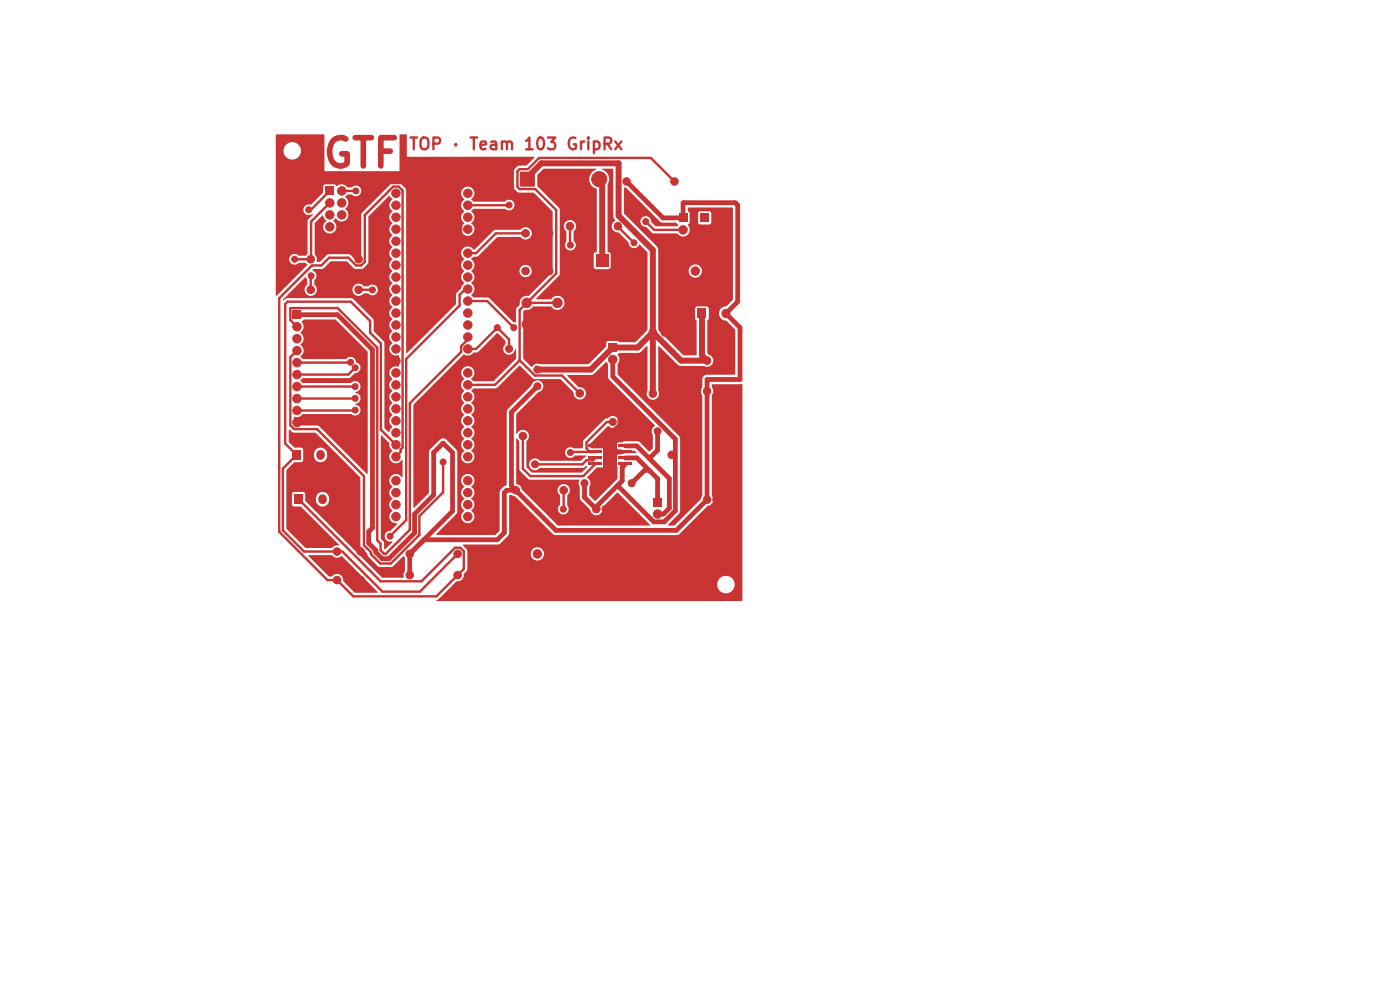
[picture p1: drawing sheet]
<svg xmlns="http://www.w3.org/2000/svg" width="297mm" height="210mm" viewBox="0 0 297 210" stroke-linecap="round" stroke-linejoin="round" font-family="sans-serif">
<defs><g id="words">
<text font-size="6" fill="#c83434" x="68.2" y="37">GTF</text>
<text font-size="2.5" fill="#c83434" x="86.6" y="32.4">TOP · Team 103 GripRx</text>
</g></defs>
<g fill="#c83434" stroke="#c83434" stroke-width=".21">
<circle cx="139.5" cy="91.5" r=".75"/>
<circle cx="86.9" cy="117.5" r=".8"/>
<circle cx="97.1" cy="117.5" r=".8"/>
<circle cx="134" cy="102.5" r=".75"/>
<circle cx="113.5" cy="98.5" r=".75"/>
</g>
<path d="M110.6 116.6h1.8v1.8h-1.8z" fill="#c83434"/>
<g fill="#c83434" stroke="#c83434" stroke-width=".21">
<circle cx="114" cy="117.5" r=".9"/>
<circle cx="110.9" cy="92.5" r=".8"/>
<circle cx="121.1" cy="92.5" r=".8"/>
<circle cx="150" cy="106" r=".8"/>
<circle cx="152" cy="106" r=".8"/>
<circle cx="71.5" cy="117" r=".8"/>
<circle cx="76.5" cy="117" r=".8"/>
<circle cx="71.5" cy="123" r=".8"/>
<circle cx="76.5" cy="123" r=".8"/>
</g>
<path d="M62.4 104.9h1.8v2.1h-1.8z" fill="#c83434"/>
<path d="M65.9 105.8v.3M68.4 105.8v.3" fill="none" stroke="#c83434" stroke-width="1.8"/>
<path d="M69.1 39.6h1.8v1.8h-1.8z" fill="#c83434"/>
<g fill="#c83434" stroke="#c83434" stroke-width=".21">
<circle cx="72.5" cy="40.5" r=".9"/>
<circle cx="70" cy="43" r=".9"/>
<circle cx="72.5" cy="43" r=".9"/>
<circle cx="70" cy="45.6" r=".9"/>
<circle cx="72.5" cy="45.6" r=".9"/>
<circle cx="70" cy="48.1" r=".9"/>
<circle cx="72.5" cy="48.1" r=".9"/>
</g>
<path d="M144.1 56.6h1.8v1.8h-1.8z" fill="#c83434"/>
<g fill="#c83434" stroke="#c83434" stroke-width=".21">
<circle cx="147.5" cy="57.5" r=".9"/>
<circle cx="114" cy="85.5" r=".75"/>
</g>
<path d="M62 95.5h1.8v2.1h-1.8z" fill="#c83434"/>
<path d="M65.5 96.4v.3M68 96.4v.3" fill="none" stroke="#c83434" stroke-width="1.8"/>
<path d="M129.1 72.8h1.8v1.8h-1.8z" fill="#c83434"/>
<g fill="#c83434" stroke="#c83434" stroke-width=".21">
<circle cx="130" cy="76.3" r=".9"/>
<circle cx="150" cy="83" r=".8"/>
<circle cx="155" cy="83" r=".8"/>
<circle cx="114" cy="81.9" r=".75"/>
</g>
<path d="M148 65.5h1.9v2h-1.9z" fill="#c83434"/>
<path d="M151.5 66.5h.1M154 66.5h.1" fill="none" stroke="#c83434" stroke-width="1.9"/>
<g fill="#c83434" stroke="#c83434" stroke-width=".21">
<circle cx="111.8" cy="64.2" r="1"/>
<circle cx="118.2" cy="64.2" r="1"/>
<circle cx="111.8" cy="68.7" r="1"/>
<circle cx="118.2" cy="68.7" r="1"/>
<circle cx="108" cy="74" r=".75"/>
<circle cx="65.9" cy="55" r=".8"/>
<circle cx="76.1" cy="55" r=".8"/>
<circle cx="111.5" cy="49.5" r=".8"/>
<circle cx="116.5" cy="49.5" r=".8"/>
<circle cx="114" cy="78.4" r=".75"/>
</g>
<g fill="#c83434">
<path d="M124.9 94.3h2.8v.5h-2.8z"/>
<path d="M124.9 95.6h2.8v.5h-2.8z"/>
<path d="M124.9 96.9h2.8v.5h-2.8z"/>
<path d="M124.9 98.2h2.8v.5h-2.8z"/>
<path d="M131.3 98.2h2.8v.5h-2.8z"/>
<path d="M131.3 96.9h2.8v.5h-2.8z"/>
<path d="M131.3 95.6h2.8v.5h-2.8z"/>
<path d="M131.3 94.3h2.8v.5h-2.8z"/>
</g>
<circle cx="129.5" cy="96.5" r="1" fill="#c83434" stroke="#c83434" stroke-width=".21"/>
<g fill="#c83434">
<path d="M128 94.1h3v4.9h-3z"/>
<path d="M138.6 105.6h1.8v1.8h-1.8z"/>
</g>
<g fill="#c83434" stroke="#c83434" stroke-width=".21">
<circle cx="139.5" cy="109" r=".9"/>
<circle cx="126.5" cy="108" r=".8"/>
<circle cx="128.5" cy="108" r=".8"/>
<circle cx="138.5" cy="83.5" r=".8"/>
<circle cx="141" cy="83.5" r=".8"/>
<circle cx="130" cy="89.5" r=".75"/>
<circle cx="142.5" cy="96.5" r=".8"/>
<circle cx="147.5" cy="96.5" r=".8"/>
<circle cx="123" cy="83.4" r=".8"/>
<circle cx="128" cy="83.4" r=".8"/>
<circle cx="109.4" cy="104" r=".8"/>
<circle cx="119.6" cy="104" r=".8"/>
<circle cx="124" cy="102.5" r=".75"/>
</g>
<path d="M148.6 45.3h1.8v1.8h-1.8z" fill="#c83434"/>
<g fill="#c83434" stroke="#c83434" stroke-width=".21">
<circle cx="149.5" cy="48.8" r=".9"/>
<circle cx="132.9" cy="38.5" r=".8"/>
<circle cx="143.1" cy="38.5" r=".8"/>
</g>
<path d="M144 45.3h1.8v1.8h-1.8z" fill="#c83434"/>
<g fill="#c83434" stroke="#c83434" stroke-width=".21">
<circle cx="144.9" cy="48.8" r=".9"/>
<circle cx="111.5" cy="57.5" r=".8"/>
<circle cx="116.5" cy="57.5" r=".8"/>
<circle cx="84" cy="41" r=".9"/>
<circle cx="84" cy="43.5" r=".9"/>
<circle cx="84" cy="46.1" r=".9"/>
<circle cx="84" cy="48.6" r=".9"/>
<circle cx="84" cy="51.2" r=".9"/>
<circle cx="84" cy="53.7" r=".9"/>
<circle cx="84" cy="56.2" r=".9"/>
<circle cx="84" cy="58.8" r=".9"/>
<circle cx="84" cy="61.3" r=".9"/>
<circle cx="84" cy="63.9" r=".9"/>
<circle cx="84" cy="66.4" r=".9"/>
<circle cx="84" cy="68.9" r=".9"/>
<circle cx="84" cy="71.5" r=".9"/>
<circle cx="84" cy="74" r=".9"/>
<circle cx="84" cy="76.6" r=".9"/>
<circle cx="84" cy="79.1" r=".9"/>
<circle cx="84" cy="81.6" r=".9"/>
<circle cx="84" cy="84.2" r=".9"/>
<circle cx="84" cy="86.7" r=".9"/>
<circle cx="84" cy="89.3" r=".9"/>
<circle cx="84" cy="91.8" r=".9"/>
<circle cx="84" cy="94.3" r=".9"/>
<circle cx="84" cy="96.9" r=".9"/>
<circle cx="84" cy="99.4" r=".9"/>
<circle cx="84" cy="102" r=".9"/>
<circle cx="84" cy="104.5" r=".9"/>
<circle cx="84" cy="107" r=".9"/>
<circle cx="84" cy="109.6" r=".9"/>
<circle cx="99.2" cy="109.6" r=".9"/>
<circle cx="99.2" cy="107" r=".9"/>
<circle cx="99.2" cy="104.5" r=".9"/>
<circle cx="99.2" cy="102" r=".9"/>
<circle cx="99.2" cy="99.4" r=".9"/>
<circle cx="99.2" cy="96.9" r=".9"/>
<circle cx="99.2" cy="94.3" r=".9"/>
<circle cx="99.2" cy="91.8" r=".9"/>
<circle cx="99.2" cy="89.3" r=".9"/>
<circle cx="99.2" cy="86.7" r=".9"/>
<circle cx="99.2" cy="84.2" r=".9"/>
<circle cx="99.2" cy="81.6" r=".9"/>
<circle cx="99.2" cy="79.1" r=".9"/>
<circle cx="99.2" cy="76.6" r=".9"/>
<circle cx="99.2" cy="74" r=".9"/>
<circle cx="99.2" cy="71.5" r=".9"/>
<circle cx="99.2" cy="68.9" r=".9"/>
<circle cx="99.2" cy="66.4" r=".9"/>
<circle cx="99.2" cy="63.9" r=".9"/>
<circle cx="99.2" cy="61.3" r=".9"/>
<circle cx="99.2" cy="58.8" r=".9"/>
<circle cx="99.2" cy="56.2" r=".9"/>
<circle cx="99.2" cy="53.7" r=".9"/>
<circle cx="99.2" cy="51.2" r=".9"/>
<circle cx="99.2" cy="48.6" r=".9"/>
<circle cx="99.2" cy="46.1" r=".9"/>
<circle cx="99.2" cy="43.5" r=".9"/>
<circle cx="99.2" cy="41" r=".9"/>
<circle cx="86.9" cy="122" r=".8"/>
<circle cx="97.1" cy="122" r=".8"/>
<circle cx="120.9" cy="48" r=".8"/>
<circle cx="131.1" cy="48" r=".8"/>
</g>
<path d="M126.4 54h2.6v2.6h-2.6z" fill="#c83434"/>
<g fill="#c83434" stroke="#c83434" stroke-width=".21">
<circle cx="127.8" cy="61.3" r="1.3"/>
<circle cx="132.5" cy="58.3" r="1.3"/>
<circle cx="138.5" cy="70.5" r=".8"/>
<circle cx="141" cy="70.5" r=".8"/>
</g>
<path d="M110.4 36.5h3v3h-3z" fill="#c83434"/>
<circle cx="127.1" cy="38" r="1.6" fill="#c83434" stroke="#c83434" stroke-width=".21"/>
<path d="M62.1 65.9h1.8v1.8h-1.8z" fill="#c83434"/>
<g fill="#c83434" stroke="#c83434" stroke-width=".21">
<circle cx="63" cy="69.3" r=".9"/>
<circle cx="63" cy="71.8" r=".9"/>
<circle cx="63" cy="74.4" r=".9"/>
<circle cx="63" cy="76.9" r=".9"/>
<circle cx="63" cy="79.5" r=".9"/>
<circle cx="63" cy="82" r=".9"/>
<circle cx="63" cy="84.5" r=".9"/>
<circle cx="63" cy="87.1" r=".9"/>
<circle cx="63" cy="89.6" r=".9"/>
<circle cx="65.9" cy="61.5" r=".8"/>
<circle cx="76.1" cy="61.5" r=".8"/>
<circle cx="150" cy="76.5" r=".8"/>
<circle cx="155" cy="76.5" r=".8"/>
<circle cx="109" cy="69.5" r=".63"/>
<circle cx="119.5" cy="108" r=".63"/>
<circle cx="65.5" cy="44.5" r=".63"/>
<circle cx="75.5" cy="40.5" r=".63"/>
<circle cx="62.5" cy="55" r=".63"/>
<circle cx="66" cy="58.5" r=".63"/>
<circle cx="134.5" cy="51.5" r=".63"/>
<circle cx="79" cy="61.5" r=".63"/>
<circle cx="105.5" cy="69.5" r=".63"/>
<circle cx="137" cy="47" r=".63"/>
<circle cx="121" cy="96" r=".63"/>
<circle cx="108" cy="43.5" r=".63"/>
<circle cx="75.3" cy="78" r=".63"/>
<circle cx="74.4" cy="76.8" r=".63"/>
<circle cx="75.3" cy="82" r=".63"/>
<circle cx="75.3" cy="84.5" r=".63"/>
<circle cx="75.3" cy="87" r=".63"/>
<circle cx="121" cy="52" r=".63"/>
<circle cx="94" cy="98" r=".63"/>
<circle cx="82.7" cy="113.7" r=".63"/>
</g>
<path d="M132.9 38.5l7.7 7.7h4.3l.1-3.2h11l.5 .5v20.5l-2.5 2.5 3 3v11h-7v25.5l-6.5 6.5h-25.6l-9.4-9.4v-15.6l5.5-5.5M63 66.8h8.6l7.4 7.4v37.8l-.8 .8v2.4l1.5 1.5v.5l1.4 1.3h1.4l5.4-5.4v-4l4.1-4.1v-9l2-2 2 2v12.4l-9.1 9.1v4.5M130 76.3v3.6l13.3 13.2v15.2l-2.4 2.4h-2.2l-7.7-7.7M132.7 94.6h2.4l2.6 2.7M132.7 97.1h2.4l4.4 4.4v5M132.7 98.4l-.7 .7v2.9l-5.5 5.5v.5l-2.5-2.5v-3M137.7 99.8h-1l-2.7 2.7M137.7 97.3l4.3 4.2v6.3l-1.2 1.2h-1.3M139.5 91.5v4l-1.8 1.8M109.4 104h-1.9l-.5 .5v8.5l-1.5 1.5h-15.6" fill="none" stroke="#c83434" stroke-width="1"/>
<g fill="none" stroke="#c83434" stroke-width=".51">
<path d="M143.1 38.5l-5-5h-23.7l-2.4 2.4h-1.8l-.4 .4v3.4l.4 .4h3.4l4.4 4.5v13.4l-7.8 7.8v10.6M66 58.5l-.1 3M70 40.5l-4 4h-.5M70 43l-4 4v7.9l-3.5 .1M72.5 40.5h3M99.2 51.2l-1.4-1.4v-1.8l-9.1-9.2h-6.9l-9.3 9.3 3.6 3.6v3.3M108 43.5h-8.8M111.5 49.5h-6.3l-4.2 4.2h-1.8M120.9 48l.1 4M131.1 48l3.4 3.5M137 47l1.8 1.8h6.1M63 69.3l-1.4-1.4v-2.5h10l8.4 8.4v40.8l.7 .7v1.4l.8 .8h.3l5.1-5.1v-26.9l10.9-10.9v-1.2l1.4-1.4v-.5"/>
<path d="M63 74.4l-1.4 1.4v14.4l.8 .8h4.9l9.9 10v14.7l1.5 1.4v.5l2 1.9h2.2l6.1-6v-4l5-5.1v-6.4M74.4 76.8l-11.4 .1M75.3 78l-1.4 1.5h-10.9M76.1 61.5h2.9M99.2 63.9h4.2l5.6 5.6M99.2 61.3h-.5l-1.2 1.3v2.2l-11.3 11.3v34.2l-3.5 3.5M108 74v-2l-2.5-2.5-4.5 4.5h-1.8M110.2 76.4l3.3 3.3h5.7l3.8 3.8M110.2 76.4l-5.2 5.2h-5.8M111.7 64.3h6.5M63 82h12.3M75.3 84.5h-12.3"/>
<path d="M75.3 87l-12.3 .1M84 94.3l-3.2-3.2v-18.3l-2.3-2.2v-2.5l-4.1-4.1h-13.4l-.5 .5v29.6l2.4 2.4-2.9 2.9v13.1l4.5 4.5h8.1l8.5 8.5h8l8-8M84 96.9l1-1v-.6l.4-.4v-54.5l-.8-.8h-1.2l-6 6v9.9l-.8 .8h-1.1l-1.6-1.6h-4.1l-1.6 1.6h-2l-7 7v49.5l10.3 10.3h2l3.4 3.4h17.7l5.8-5.8v-3.7l-.8-.8h-1.1l-7.1 7.1h-8.7l-17.4-17.4M110.9 92.5v6.9l1.6 1.6h11.2l2.6-2.6M126.3 97.1l-.5 .5h-1.4l-.8 .9h-10.1M126.3 95.9h-5.2l-.1 .1M128 83.5l3.3 3.2v3.3l-4.6 4.6h-.4M128.4 92.9l2.9 3h1.4M130 89.5h-1.2l-4.4 4.3v1.3l.8 .8M119.6 104l-.1 4"/>
</g>
<path d="M111.9 38v-.4l3-3h16.3v11.2l7.3 7.2v30.5M127.1 38l.7 .6v16.7M148.9 66.5v8.9l1.1 1.1h-5.5l-6-6-3.2 3.2h-5.3l-4.7 4.7h-11.3" fill="none" stroke="#c83434" stroke-width="1.3"/>
<g fill="#c83434">
<path d="M108 105.1l.6-.1 .7 .3 8 8 .5 .2h25.8l.5-.2 6-6a1.35 1.35 0 0 0 .9-2.2v-21.2a1.43 1.43 0 0 0 0-1.8l.1-.6h6.4l-.1 46h-64.7l-.1-.1 .5-.3 3.2-3.2h55.8a1.85 1.85 0 0 0 2.6 1.8 1.85 1.85 0 0 0 .5-3.1 1.85 1.85 0 0 0-3 1l-.1 .3h-55.8l.5-.6a1.42 1.42 0 0 0 1.6-1.6l.6-.5 .1-.4v-3.4h13.5a1.4 1.4 0 0 0 1.9 1.4 1.4 1.4 0 0 0 .4-2.4 1.4 1.4 0 0 0-2.3 .8v.2h-13.5v-.8l-.9-.9 .1-.2h7.5l2-1.9 .2-.5z"/>
<path d="M65.5 117.8h4.9a1.57 1.57 0 0 0 2.1 .2l7.6 7.7h-4.9l-2.4-2.4a1.37 1.37 0 0 0-.8-1.5 1.37 1.37 0 0 0-1.6 .5h-.7l-4.2-4.3z"/>
<path d="M61.3 91.2l.2-.1 .8 .7h4.7l9.4 9.5 .1 14.7 1.4 1.4 .2 .7 2.3 2.2 2.9-.1 2.4-2.2 .2 .4v2.7l-.2 .6-.1 .8h-4.6l-16.3-16.3v-.6h2.3a1.5 1.5 0 0 0 .8 1.7 1.47 1.47 0 0 0 1.6-.3 1.47 1.47 0 0 0 .4-1.6 1.41 1.41 0 0 0-1.5-1 1.41 1.41 0 0 0-1.3 1.2h-2.3v-.9l-.2-.3h-2.2l-.4 .3v2.4l.4 .3 1.6 .1 8 8v.2l-.9 .1-.6 .4h-5.6l-4-4v-12.5l1.7-1.6h1.4l.3-.2 .1-.3v-1.4h2.3a1.51 1.51 0 0 0 .6 1.6 1.4 1.4 0 0 0 2.2-1v-.6a1.4 1.4 0 0 0-1.4-1.3 1.4 1.4 0 0 0-1.4 1.3h-2.3v-.9l-.2-.3-1.7-.1-1.1-1.2z"/>
<path d="M80.8 92.4h.2l1.6 1.6 .1 .9 .6 .7a1.48 1.48 0 0 0-.3 2.3 1.48 1.48 0 0 0 2.3-.3v3.7a1.46 1.46 0 0 0-1.9-.6 1.46 1.46 0 0 0-.6 2l.5 .5a1.59 1.59 0 0 0 0 2.6 1.53 1.53 0 0 0 0 2.5 1.47 1.47 0 0 0-.6 1.8 1.47 1.47 0 0 0 1.6 .9l-1.4 1.6a1.18 1.18 0 0 0-1.3 1.3 1.18 1.18 0 0 0 1.6 1v.1l-1.6 1.5-.1-.1v-1.3l-.7-.8z"/>
<path d="M87.7 85.8l10.6-10.6a1.79 1.79 0 0 0 2.2-.4l1-.2 4-4 1.7 1.7v.6a1.3 1.3 0 0 0 .2 2.2 1.3 1.3 0 0 0 1.9-1l.2 .1v1.9l-4.8 4.7-4.2 .1-.5-.6a1.44 1.44 0 0 0 .3-2.1 1.44 1.44 0 0 0-2.2 0 1.44 1.44 0 0 0 .4 2.2 1.53 1.53 0 0 0 0 2.5 1.52 1.52 0 0 0 0 2.6 1.52 1.52 0 0 0 0 2.5 1.53 1.53 0 0 0 0 2.6 1.52 1.52 0 0 0 0 2.5 1.53 1.53 0 0 0 0 2.5 1.44 1.44 0 0 0-.3 2.2 1.44 1.44 0 0 0 2.2-.1 1.44 1.44 0 0 0-.4-2.1 1.54 1.54 0 0 0 0-2.6 1.53 1.53 0 0 0 0-2.5 1.54 1.54 0 0 0 0-2.5 1.53 1.53 0 0 0 0-2.6 1.53 1.53 0 0 0 0-2.5l.5-.5 4.9-.1 4.8-4.8 3.1 2.9h5.6l2.8 2.9a1.32 1.32 0 0 0 1.3 1.4 1.32 1.32 0 0 0 1.3-1.4 1.32 1.32 0 0 0-1.6-1.2l-2.3-2.4v-.1l5.4-.1 2.9-2.7 .3 .5v2.7l.2 .5 9.7 9.8a1.33 1.33 0 0 0-.4 2v2.7l-.7 .8-2.4-2.2h-2.8l-.6 .2-1.1 .2-.1 .9 .2 .4h.9l.7 .3h2l.4 .4-2.4 .1-.6 .3-1.1 .1-.1 .3 .1 1-.1 .9 .2 .4v2.5l-4.7 4.7-1.3-1.2v-1.9a1.35 1.35 0 0 0-.5-1.9l2.1-2.1 1.2-.1 .4-.2v-3.5l-.4-.3h-2.3l-.3-.3v-.6l3.8-3.9a1.28 1.28 0 0 0 1.9 .1 1.28 1.28 0 0 0-.1-1.9 1.28 1.28 0 0 0-1.9 .2l-.6 .2-4.5 4.5-.1 .4-.1 1.3h-1.8a1.16 1.16 0 0 0-1.7 .2 1.16 1.16 0 0 0 .3 1.7 1.16 1.16 0 0 0 1.6-.4h2.3l.1 .2-1.2 .9h-8.7a1.27 1.27 0 0 0-1.9-.1 1.27 1.27 0 0 0 .1 1.9 1.27 1.27 0 0 0 1.9-.2h9l.7-.5 .3 .2-1.2 1.2h-10.6l-1.1-1.1v-5.5a1.34 1.34 0 0 0 0-2.2 1.34 1.34 0 0 0-2.1 .6l-.1-.1v-4l4.7-4.7a1.27 1.27 0 0 0 1.1-1.3 1.27 1.27 0 0 0-1.3-1.2 1.27 1.27 0 0 0-1.3 1.1l-5 5-.2 .4v15.7l-.6 .3-.9 1v8.3l-.9 1-12.6-.1 4.5-4.7v-6.9h.8l.1 .7 .6 .8a1.53 1.53 0 0 0 0 2.5 1.53 1.53 0 0 0 0 2.5 1.44 1.44 0 0 0-.3 2.2 1.44 1.44 0 0 0 2.2-.1 1.44 1.44 0 0 0-.4-2.1 1.53 1.53 0 0 0 0-2.6 1.53 1.53 0 0 0 0-2.5 1.42 1.42 0 0 0 0-2.4 1.42 1.42 0 0 0-2.2 1h-.8v-5.9l-.1-.4-2.3-2.3-.5-.2-.6 .1-2.3 2.3-.2 .3v8.9l-3.1 3.1h-.2z"/>
<path d="M109.5 93h.2l.5 .6v6l1.9 2.1 10.7 .1 .1 .1a1.35 1.35 0 0 0 .1 1.4l.1 2.7 2.1 2.1a1.34 1.34 0 0 0 1.6 1.2 1.34 1.34 0 0 0 1-1.7l3.2-3.1 6.9 6.9-19.5 .1-7.7-7.6h7.6a1.38 1.38 0 0 0 .5 1.2v1.9a1.15 1.15 0 0 0-.3 1.6 1.15 1.15 0 0 0 1.7 .3 1.15 1.15 0 0 0 .2-1.6l-.1-2.2a1.32 1.32 0 0 0 0-2.2 1.32 1.32 0 0 0-2 1h-7.6a1.59 1.59 0 0 0-1.2-1.3z"/>
<path d="M132.4 39.8h.4l7.2 7.2 .5 .2h2.9l.5 .5-.2 .3h-4.6l-.9-.9a1.16 1.16 0 0 0-1.2-1.2 1.16 1.16 0 0 0-1.1 1.1 1.16 1.16 0 0 0 1.2 1.2l1.4 1.3h5.2a1.46 1.46 0 0 0 2.1 .3 1.46 1.46 0 0 0 .1-2.1l.4-.5v-1.9h1.8v1.9l.3 .4h2.1l.4-.4v-2l-.3-.3-2-.1-.4 .2-.1 .3h-1.8l-.4-.5 .1-.8 9.5 .1v19.4l-1.5 1.5a1.52 1.52 0 0 0-1.5 1.5 1.52 1.52 0 0 0 1.6 1.5l1.9 1.9v9.5l-6.3 .1-.3 .2-.4 .5v1.9a1.41 1.41 0 0 0 0 1.8v21.2l-.3 .8-5.6 5.6h-1.3l-.1-.2 2.4-2.3 .2-.6-.1-15.6-.1-.3-13.1-13v-2.3a1.56 1.56 0 0 0 0-2l.4-.3 4.1-.1 .5-.2 1.2-1.1h.1l.1 9.3a1.31 1.31 0 0 0 1.1 2 1.31 1.31 0 0 0 1.1-2l.1-9.4 4.4 4.2h5.2a1.32 1.32 0 0 0 1.9-.6 1.32 1.32 0 0 0-.9-1.8l-.2-.3v-6.9l.3-.5v-2l-.3-.4-2.2-.1-.4 .4v2.2l.3 .4-.1 7.4-2.7-.1-5.4-5.4v-12.5h6.5v.2a1.4 1.4 0 0 0 2.1 1.1 1.4 1.4 0 0 0 0-2.4 1.4 1.4 0 0 0-2.1 1.1h-6.5v-4.5l-.1-.5-7.1-7.1z"/>
<path d="M64 68.2l.5-.4h6.7l6.8 6.8v25.9h-.2l-10.1-10.1-.4-.1h-4.6l-.4-.4v-1.4l.2-.1a1.53 1.53 0 0 0 1.7-.6h10.3a1.18 1.18 0 0 0 1.9-.4 1.18 1.18 0 0 0-1-1.6v-.1a1.22 1.22 0 0 0 1.1-1.2 1.22 1.22 0 0 0-1.1-1.2v-.1a1.18 1.18 0 0 0 1-1.7 1.18 1.18 0 0 0-2-.3h-10.2l-.5-.5 .5-.5h9.8l.4-.2 .8-.8a1.16 1.16 0 0 0 1.3-1 1.16 1.16 0 0 0-.9-1.3 1.25 1.25 0 0 0-.8-1.1 1.25 1.25 0 0 0-1.4 .4h-9.2l-.5-.5a1.59 1.59 0 0 0 0-2.6 1.53 1.53 0 0 0 0-2.6 1.55 1.55 0 0 0 .3-2.3z"/>
<path d="M66.3 57.2l.2-.1 2-.1 1.7-1.6h3.3l1.8 1.6 1.4 .1 .4-.2 .9-.9 .1-.4 .1-9.7 4.3-4.4 .2 .1 .6 .7a1.53 1.53 0 0 0 0 2.5 1.53 1.53 0 0 0 0 2.6 1.53 1.53 0 0 0 0 2.5 1.53 1.53 0 0 0 0 2.6 1.53 1.53 0 0 0 0 2.5 1.53 1.53 0 0 0 0 2.5 1.52 1.52 0 0 0 0 2.6 1.52 1.52 0 0 0 0 2.5 1.53 1.53 0 0 0 0 2.6 1.53 1.53 0 0 0 0 2.5 1.53 1.53 0 0 0 0 2.5 1.53 1.53 0 0 0 0 2.6 1.47 1.47 0 0 0-.5 1.9 1.47 1.47 0 0 0 1.8 .7v2.3a1.5 1.5 0 0 0-1.8 .8 1.5 1.5 0 0 0 .5 1.9 1.53 1.53 0 0 0 0 2.5 1.52 1.52 0 0 0 0 2.6 1.52 1.52 0 0 0 0 2.5 1.53 1.53 0 0 0 0 2.6l-.5 .5-.3 .6-.9-.9-.1-18-.1-.4-2.1-2.2-.1-2.5-4.5-4.4-13.8-.1-.9 .5v-.2l4.8-4.7 .4 .5v1a1.32 1.32 0 0 0 .1 2.3 1.32 1.32 0 0 0 1.9-1.2h7.6v.2a1.34 1.34 0 0 0 1 1.1 1.34 1.34 0 0 0 1.4-.5h.9a1.15 1.15 0 0 0 1.7 .1 1.15 1.15 0 0 0 0-1.7 1.15 1.15 0 0 0-1.7 .1h-1a1.31 1.31 0 0 0-1.4-.5 1.31 1.31 0 0 0-.9 1.2h-7.6l-.2-.6-.3-.4v-.9a1.25 1.25 0 0 0-.4-2.2z"/>
<path d="M115.3 35.8h11.1l.1 .1a2.21 2.21 0 0 0-1.5 2.2 2.21 2.21 0 0 0 1.6 2v13.3l-.5 .2-.1 .3v2.8l.3 .4h2.9l.3-.4 .1-2.7-.2-.4-.5-.2v-14.2a2.24 2.24 0 0 0-1.2-3.3l.2-.1 2.2 .1v10l.4 .9a1.35 1.35 0 0 0-.7 1.6 1.35 1.35 0 0 0 1.5 .9l2.1 2.2a1.19 1.19 0 0 0 .9 1.1 1.19 1.19 0 0 0 1.4-.7l1.7 1.7v16.2l-.2 .4-2.4 2.4h-3.4l-.5-.3-2 .1-.3 .3v.9l-3.8 3.7h-10.3a1.42 1.42 0 0 0-1.7 .6l-1.8-1.8v-10l.4-.4a1.65 1.65 0 0 0 1.7-.7h3.8a1.52 1.52 0 0 0 2.4 .3 1.52 1.52 0 0 0-.1-2.3 1.52 1.52 0 0 0-2.3 .5h-3l-.2-.1 5-5.2 .1-10.3h.8l.1 .6 .5 .6-.1 2.1a1.15 1.15 0 0 0 .2 1.7 1.15 1.15 0 0 0 1.7-.2 1.15 1.15 0 0 0-.3-1.7v-1.9a1.31 1.31 0 0 0-.1-2.2 1.31 1.31 0 0 0-2 1h-.8v-3.4l-.2-.4-4.6-4.6v-2.4z"/>
<path d="M58.5 28.6l10.3-.1v7.8h16v-7.7l.1-.1 1.4 .1v4.7h27l.1 .2-1.7 1.6-1.7 .1-.9 .8-.1 3.7 .2 .5 .8 .6 3.3 .1 3.9 4v12.7l-5 5.1a1.63 1.63 0 0 0-2 2l-.7 .8v2.9h-.5l-5.3-5.2-3.2-.1-.5-.5a1.59 1.59 0 0 0 0-2.6 1.63 1.63 0 0 0 0-2.5l10.2-.1v.2a1.3 1.3 0 0 0 2 1 1.3 1.3 0 0 0 0-2.2 1.3 1.3 0 0 0-2 1h-10.2l.2-.1a1.53 1.53 0 0 0-.2-2.4l.4-.4 1.1-.2 4-4h4.9a1.32 1.32 0 0 0 2 .1 1.32 1.32 0 0 0-.1-2 1.32 1.32 0 0 0-1.9 .3l-5.6 .1-4.1 4.1h-.2a1.46 1.46 0 0 0-2.3-.2 1.46 1.46 0 0 0 .3 2.3 1.53 1.53 0 0 0 0 2.5 1.52 1.52 0 0 0 0 2.6l-.5 .5-.2 .6-1 1.1-.1 2.2-10.3 10.4h-.2v-34h11.6l.1 .6 .6 .7a1.59 1.59 0 0 0 0 2.6 1.53 1.53 0 0 0 0 2.6 1.44 1.44 0 0 0-.3 2.2 1.44 1.44 0 0 0 2.2-.1 1.44 1.44 0 0 0-.4-2.2 1.53 1.53 0 0 0 0-2.5l.5-.5h6.6a1.16 1.16 0 0 0 1.7 0 1.16 1.16 0 0 0-.1-1.7 1.16 1.16 0 0 0-1.6 .2h-6.6l-.5-.6a1.42 1.42 0 0 0 0-2.4 1.42 1.42 0 0 0-2.2 1.1h-11.6l-.1-.8-1.2-1.2-1.6-.1-.4 .2-6.2 6.4-.1 9.8-.3 .4-.5-.1-1.4-1.4-.4-.2h-4.4l-1.7 1.6h-.7v-.8l-.4-.8v-6.5l1.6-1.7 .8 1.1a1.45 1.45 0 0 0-.4 2.2 1.45 1.45 0 0 0 2.2 0 1.45 1.45 0 0 0-.3-2.2l.5-.5a1.48 1.48 0 0 0 2.3 .3 1.48 1.48 0 0 0-.3-2.3 1.53 1.53 0 0 0 0-2.6l.5-.4h1a1.15 1.15 0 0 0 1.6 0 1.15 1.15 0 0 0-.1-1.7 1.15 1.15 0 0 0-1.6 .1h-.9a1.51 1.51 0 0 0-2.3-.2l-.4-.4-2.2 .1-.2 .3-.1 1.3-2.5 2.6a1.19 1.19 0 0 0-1.6 1.3 1.19 1.19 0 0 0 1.9 .7v.2l-.9 .9-.2 .4v7l-.4 .3h-1.5a1.15 1.15 0 0 0-1.6 0 1.15 1.15 0 0 0 0 1.7 1.15 1.15 0 0 0 1.7-.1h1.4l.4 .4-6.6 6.5-.1-30.8h1.6v.2a1.85 1.85 0 0 0 2.9 1.5 1.85 1.85 0 0 0 0-3.2 1.85 1.85 0 0 0-2.9 1.5h-1.6z"/>
</g>
<use href="#words"/>
</svg>
